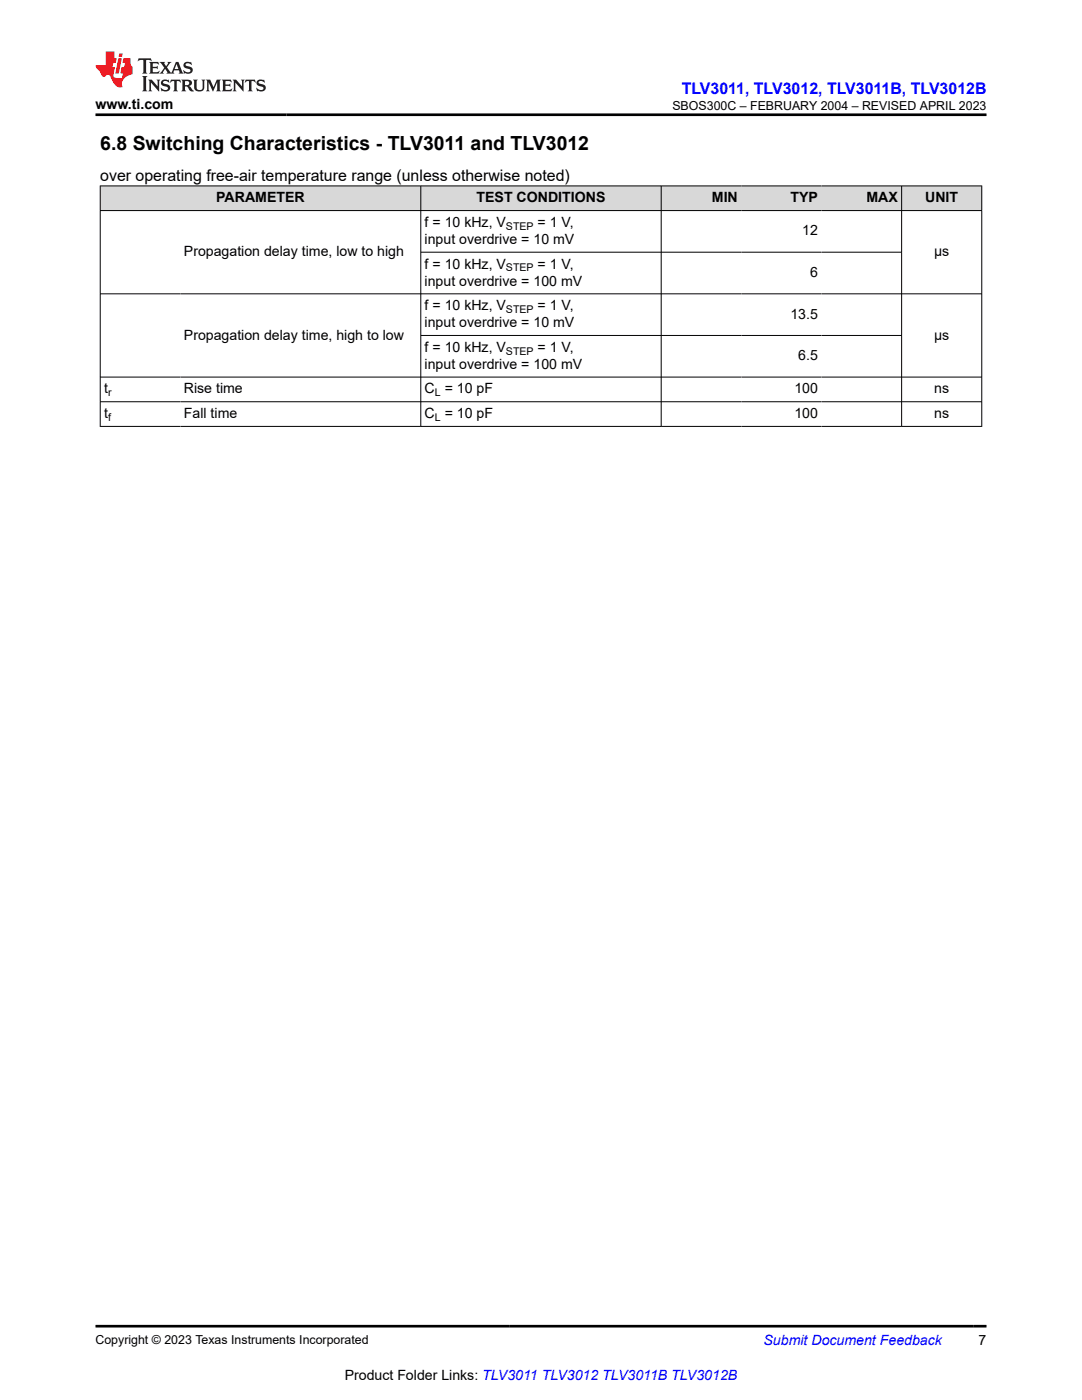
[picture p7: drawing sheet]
<svg xmlns="http://www.w3.org/2000/svg" width="216mm" height="279mm" viewBox="0 0 216 279" stroke-linecap="round" stroke-linejoin="round" font-family="sans-serif">
<defs><g id="words">
<text font-size="3.9" x="20" y="29.9">6.8 Switching Characteristics - TLV3011 and TLV3012</text>
<text font-size="3.2" fill="#00f" x="136" y="18.7">TLV3011, TLV3012, TLV3011B, TLV3012B</text>
<text font-size="3.2" x="20" y="36.1">over operating free-air temperature range (unless otherwise noted)</text>
<g font-size="2.8">
<text x="19.1" y="21.8">www.ti.com</text>
<text x="43.2" y="40.4">PARAMETER</text>
<text x="95.1" y="40.4">TEST CONDITIONS</text>
<text x="142" y="40.4">MIN</text>
<text x="157.7" y="40.4">TYP</text>
<text x="172.9" y="40.4">MAX</text>
<text x="184.6" y="40.4">UNIT</text>
<text x="84.7" y="45.3">f = 10 kHz, V</text>
<text x="107.3" y="45.3">= 1 V,</text>
<text x="160.1" y="47">12</text>
<text x="36.7" y="51.1">Propagation delay time, low to high</text>
<text x="84.7" y="53.6">f = 10 kHz, V</text>
<text x="84.7" y="48.7">input overdrive = 10 mV</text>
<text x="107.3" y="53.6">= 1 V,</text>
<text x="186.4" y="51.1">μs</text>
<text x="84.7" y="57">input overdrive = 100 mV</text>
<text x="161.6" y="55.3">6</text>
<text x="84.7" y="61.9">f = 10 kHz, V</text>
<text x="84.7" y="65.3">input overdrive = 10 mV</text>
<text x="107.3" y="61.9">= 1 V,</text>
<text x="157.7" y="63.6">13.5</text>
<text x="36.7" y="67.8">Propagation delay time, high to low</text>
<text x="84.7" y="70.2">f = 10 kHz, V</text>
<text x="107.3" y="70.2">= 1 V,</text>
<text x="159.3" y="71.9">6.5</text>
<text x="186.4" y="67.8">μs</text>
<text x="84.7" y="73.6">input overdrive = 100 mV</text>
<text x="20.8" y="78.5">t</text>
<text x="20.8" y="83.5">t</text>
<text x="36.7" y="78.5">Rise time</text>
<text x="36.7" y="83.5">Fall time</text>
<text x="84.7" y="78.5">C = 10 pF</text>
<text x="84.7" y="83.5">C = 10 pF</text>
<text x="158.5" y="78.5">100</text>
<text x="158.5" y="83.5">100</text>
<text x="186.4" y="78.5">ns</text>
<text x="186.4" y="83.5">ns</text>
<text x="195.3" y="268.5">7</text>
<text x="68.8" y="275.3">Product Folder Links: TLV3011 TLV3012 TLV3011B TLV3012B</text>
</g>
<text font-size="2.8" fill="#00f" x="152.4" y="268.5">Submit Document Feedback</text>
<g font-size="2.5">
<text x="134.2" y="21.9">SBOS300C – FEBRUARY 2004 – REVISED APRIL 2023</text>
<text x="19.1" y="268.2">Copyright © 2023 Texas Instruments Incorporated</text>
</g>
<g font-size="2.1">
<text x="101" y="45.9">STEP</text>
<text x="101" y="54.2">STEP</text>
<text x="101" y="62.5">STEP</text>
<text x="101" y="70.8">STEP</text>
<text x="21.6" y="79.1">r</text>
<text x="86.8" y="79.1">L</text>
<text x="21.6" y="84">f</text>
<text x="86.8" y="84">L</text>
</g>
</g></defs>
<g fill="#d8d8d8">
<path d="M20 37.1h175.9v4.9h-175.9z" fill-rule="evenodd"/>
<path d="M20.1 37.2h63.8v4.8h-63.8z" fill-rule="evenodd"/>
<path d="M84 37.2h47.9v4.8h-47.9z" fill-rule="evenodd"/>
<path d="M132 37.2h15.9v4.8h-15.9z" fill-rule="evenodd"/>
<path d="M147.9 37.2h16v4.8h-16z" fill-rule="evenodd"/>
<path d="M163.9 37.2h15.9v4.8h-15.9z" fill-rule="evenodd"/>
<path d="M180 37.2h15.8v4.8h-15.8z" fill-rule="evenodd"/>
</g>
<g fill="none" stroke="#000" stroke-width=".2">
<path d="M19.9 37.1h176.1M20 37v48.2M84 37v48.2M131.9 37v48.2M179.9 37v48.2M195.9 37v48.2M19.9 42h176.1M19.9 58.6h176.1M84 50.3h96M19.9 75.3h176.1M84 66.9h96M19.9 80.2h176.1"/>
<path d="M19.9 85.1h176.1"/>
</g>
<path d="M27.7 11.6l-.2 .6 .5-.2h.6v.1v2.2l-.2 .4h1l-.2-.4v-2.2v-.1h.5l.5 .2-.1-.6zM29.8 12.4l.2 .3v1.6l-.2 .4h1.9l.1-.6a1.08 1.08 0 0 1-1.3 .2v-.7h.6l.4 .2v-.7l-.4 .2h-.6v-.5l.2-.2a1 1 0 0 1 1 .3l-.1-.5zM31.8 12.4l1 1.1-1 1.2h.9l-.2-.2 .4-.8 .5 .8-.2 .2h1.6l-.2-.2 .1-.5h1l.1 .5-.1 .2h.9l-.2-.4-.8-1.9h-.5l-1 2.1-.8-1.1 .9-1h-.8l.2 .2-.5 .6-.3-.6 .1-.2zM35.2 12.8l.4 1h-.8zM36.8 12.5a.65 .65 0 0 0-.2 .7 .65 .65 0 0 0 .6 .5l.7 .1 .1 .3a.79 .79 0 0 1-.7 .4 .79 .79 0 0 1-.7-.5l.1 .7 .2-.1a.93 .93 0 0 0 1.1 0 .93 .93 0 0 0 .4-.9 1.46 1.46 0 0 0-1.2-.6l-.1-.3a1.09 1.09 0 0 1 1.2 .2l-.2-.6-.1 .1-.6-.2zM28.4 15.2l.2 .4v2.2l-.2 .4h1l-.2-.4v-2.2l.2-.4zM29.6 15.9l.2 .4v1.5l-.2 .4h.8l-.3-.4v-1.3l1.7 1.8v-2l.2-.4h-.8l.2 .2 .1 1.1-1.2-1.3zM32.3 16a.65 .65 0 0 0-.2 .8 .65 .65 0 0 0 .7 .4l.6 .2 .1 .2a.79 .79 0 0 1-.7 .4 .79 .79 0 0 1-.7-.5l.1 .7 .2-.1a.93 .93 0 0 0 1.1 .1 .93 .93 0 0 0 .4-1 1.46 1.46 0 0 0-1.2-.5l-.1-.4a1.09 1.09 0 0 1 1.2 .2l-.2-.6-.1 .1-.6-.1zM34.1 15.9l-.1 .6a.63 .63 0 0 1 .7-.3l.1 1.6-.3 .4h1l-.2-.4v-1.6a.66 .66 0 0 1 .8 .3l-.1-.6zM36.2 15.9l.2 .4v1.5l-.2 .4h.9l-.2-.2v-.7h.5l.1 .2a.79 .79 0 0 0 1.2 .6l-1-.9a.61 .61 0 0 0 .6-.6 .61 .61 0 0 0-.5-.7zM36.9 16.2h.2a.47 .47 0 0 1 .5 .1 .47 .47 0 0 1 .1 .5l-.2 .1-.6 .1zM38.5 15.9l.2 .2a2.27 2.27 0 0 0 .4 2 1.04 1.04 0 0 0 1.7-.7v-1.3l.2-.2h-.8l.2 .4v1.1a.6 .6 0 0 1-.6 .6 .6 .6 0 0 1-.6-.6v-1.1l.3-.4zM41.1 15.9l.2 .4v1.5l-.2 .4h.7l-.2-.4v-1.4l.9 1.9 .8-1.9v1.4l-.2 .4h1l-.3-.4v-1.5l.3-.4h-.8l-.7 1.5-.7-1.5zM44.3 15.9l.2 .4v1.5l-.2 .4h1.9l.1-.6a1.09 1.09 0 0 1-1.3 .2v-.7h.6l.4 .2v-.6l-.4 .2h-.6v-.6l.2-.1a1.01 1.01 0 0 1 1 .3l-.1-.6zM46.4 15.9l.3 .4v1.5l-.3 .4h.8l-.2-.4v-1.3l1.6 1.8v-2l.2-.4h-.7l.2 .2v1.1l-1.2-1.3zM49 15.9l-.1 .6a.63 .63 0 0 1 .8-.3v1.6l-.3 .4h1l-.2-.4v-1.6a.66 .66 0 0 1 .8 .3l-.1-.6zM51.4 16a.65 .65 0 0 0-.2 .8 .65 .65 0 0 0 .6 .4l.6 .2 .2 .2a.79 .79 0 0 1-.8 .4 .79 .79 0 0 1-.6-.5l.1 .7 .2-.1a.93 .93 0 0 0 1 .1 .93 .93 0 0 0 .5-1 1.46 1.46 0 0 0-1.3-.5l-.1-.4a1.09 1.09 0 0 1 1.3 .2l-.2-.6-.2 .1-.5-.1z" fill="#231f20"/>
<path d="M21.1 10.3v2.7h-2.1l.1 .4 .9 1a.95 .95 0 0 0 .9 .9 .59 .59 0 0 1 .6-.4 .59 .59 0 0 1 .5 .3l.4 .8a1.59 1.59 0 0 0 2.1 1.4 1.61 1.61 0 0 1 1-2.3l1-.3-.1-1.5a1.59 1.59 0 0 1-.4-1.7h-1.4l-.2 .9h.5l-.1 .9h-.5l-.2 .9v.3l.4 .1-.2 .9h-.6a.73 .73 0 0 1-1.1-.7l.3-1.5h-.5l.2-.9h.5l.2-.9h-.5v-1.3zM23.6 11.6l-.6 3.1h.7l.6-3.1zM23.8 10.7l-.1 .6h.7l.1-.6z" fill="#ed1c24"/>
<path d="M19.1 22.9h177.8M19.1 264.7h177.8" fill="none" stroke="#000" stroke-width=".53"/>
<use href="#words"/>
</svg>
